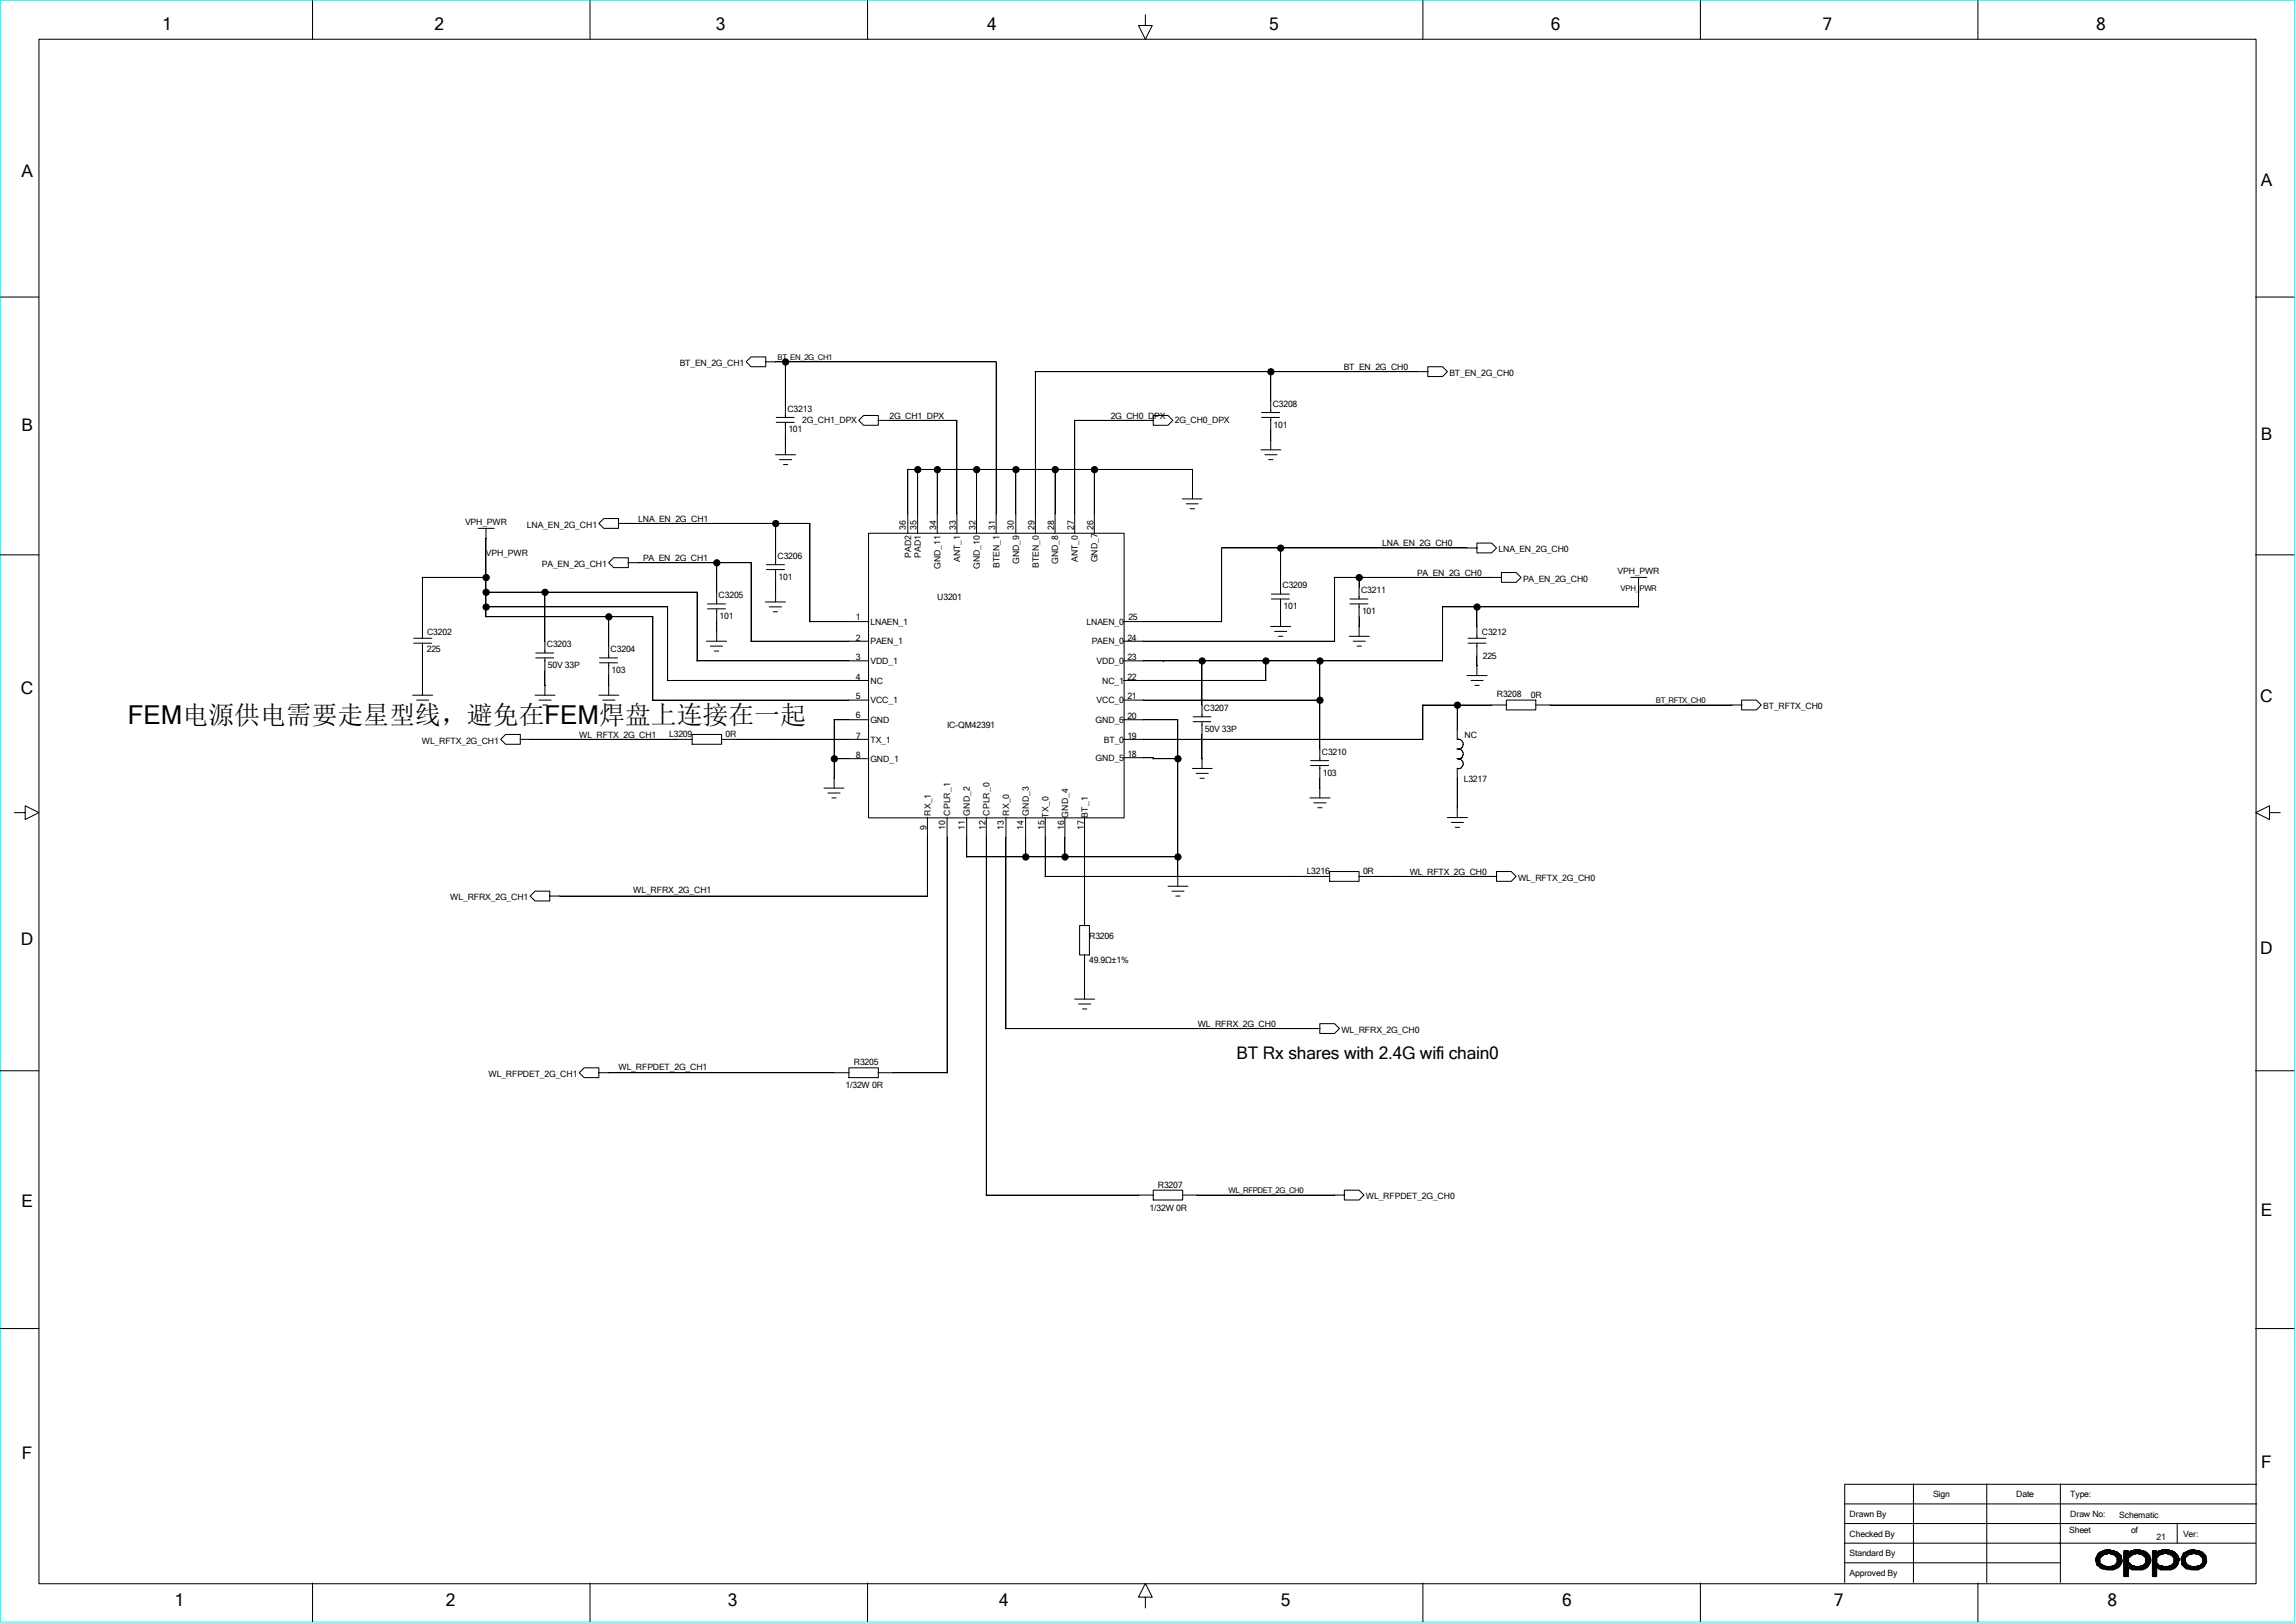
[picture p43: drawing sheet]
<svg xmlns="http://www.w3.org/2000/svg" width="297mm" height="210mm" viewBox="0 0 297 210" stroke-linecap="round" stroke-linejoin="round" font-family="sans-serif">
<defs><g id="words">
<text font-size="3.4" x="16.6" y="93.7">FEM电源供电需要走星型线，避免在FEM焊盘上连接在一起</text>
<g font-size="2.2">
<text x="21" y="3.9">1</text>
<text x="56.2" y="3.9">2</text>
<text x="92.6" y="3.9">3</text>
<text x="127.7" y="3.9">4</text>
<text x="164.2" y="3.9">5</text>
<text x="200.6" y="3.9">6</text>
<text x="235.8" y="3.9">7</text>
<text x="271.1" y="3.9">8</text>
<text x="2.8" y="22.9">A</text>
<text x="292.5" y="24.1">A</text>
<text x="2.8" y="55.8">B</text>
<text x="292.5" y="57">B</text>
<text x="2.7" y="89.7">C</text>
<text x="292.4" y="90.8">C</text>
<text x="2.7" y="122.3">D</text>
<text x="292.4" y="123.5">D</text>
<text x="159.9" y="137.1">BT Rx shares with 2.4G wifi chain0</text>
<text x="2.8" y="156.2">E</text>
<text x="292.5" y="157.4">E</text>
<text x="2.8" y="188.8">F</text>
<text x="292.5" y="189.9">F</text>
<text x="22.6" y="207.9">1</text>
<text x="57.7" y="207.9">2</text>
<text x="94.1" y="207.9">3</text>
<text x="129.2" y="207.9">4</text>
<text x="165.7" y="207.9">5</text>
<text x="202.1" y="207.9">6</text>
<text x="237.2" y="207.9">7</text>
<text x="272.6" y="207.9">8</text>
</g>
<g font-size="1.1">
<text x="87.9" y="47.4">BT_EN_2G_CH1</text>
<text x="173.8" y="47.9">BT_EN_2G_CH0</text>
<text x="101.9" y="53.3">C3213</text>
<text x="164.6" y="52.6">C3208</text>
<text x="187.5" y="48.6">BT_EN_2G_CH0</text>
<text x="102" y="56">101</text>
<text x="103.8" y="54.7">2G_CH1_DPX</text>
<text x="115.1" y="54.2">2G_CH1_DPX</text>
<text x="143.7" y="54.2">2G_CH0_DPX</text>
<text x="152" y="54.7">2G_CH0_DPX</text>
<text x="164.8" y="55.3">101</text>
<text x="60.2" y="67.9">VPH_PWR</text>
<text x="62.9" y="72">VPH_PWR</text>
<text x="68.2" y="68.3">LNA_EN_2G_CH1</text>
<text x="82.5" y="67.5">LNA_EN_2G_CH1</text>
<text x="117.2" y="68.6" transform="rotate(-90 117.2 68.6)">36</text>
<text x="118.6" y="68.6" transform="rotate(-90 118.6 68.6)">35</text>
<text x="121.1" y="68.6" transform="rotate(-90 121.1 68.6)">34</text>
<text x="123.7" y="68.6" transform="rotate(-90 123.7 68.6)">33</text>
<text x="126.2" y="68.6" transform="rotate(-90 126.2 68.6)">32</text>
<text x="128.7" y="68.6" transform="rotate(-90 128.7 68.6)">31</text>
<text x="131.1" y="68.6" transform="rotate(-90 131.1 68.6)">30</text>
<text x="133.8" y="68.6" transform="rotate(-90 133.8 68.6)">29</text>
<text x="136.4" y="68.6" transform="rotate(-90 136.4 68.6)">28</text>
<text x="138.9" y="68.6" transform="rotate(-90 138.9 68.6)">27</text>
<text x="141.5" y="68.6" transform="rotate(-90 141.5 68.6)">26</text>
<text x="178.8" y="70.7">LNA_EN_2G_CH0</text>
<text x="193.8" y="71.5">LNA_EN_2G_CH0</text>
<text x="70.1" y="73.4">PA_EN_2G_CH1</text>
<text x="83.2" y="72.6">PA_EN_2G_CH1</text>
<text x="93" y="77.4">C3205</text>
<text x="100.6" y="72.3">C3206</text>
<text x="100.7" y="75">101</text>
<text x="117.9" y="72.2" transform="rotate(-90 117.9 72.2)">PAD2</text>
<text x="119.1" y="72.2" transform="rotate(-90 119.1 72.2)">PAD1</text>
<text x="121.2" y="77.7">U3201</text>
<text x="121.7" y="73.7" transform="rotate(-90 121.7 73.7)">GND_11</text>
<text x="124.2" y="72.8" transform="rotate(-90 124.2 72.8)">ANT_1</text>
<text x="126.7" y="73.7" transform="rotate(-90 126.7 73.7)">GND_10</text>
<text x="129.3" y="73.5" transform="rotate(-90 129.3 73.5)">BTEN_1</text>
<text x="131.8" y="73" transform="rotate(-90 131.8 73)">GND_9</text>
<text x="134.4" y="73.5" transform="rotate(-90 134.4 73.5)">BTEN_0</text>
<text x="136.9" y="73" transform="rotate(-90 136.9 73)">GND_8</text>
<text x="139.4" y="72.8" transform="rotate(-90 139.4 72.8)">ANT_0</text>
<text x="142" y="72.8" transform="rotate(-90 142 72.8)">GND_7</text>
<text x="165.9" y="76.1">C3209</text>
<text x="176.1" y="76.8">C3211</text>
<text x="183.3" y="74.5">PA_EN_2G_CH0</text>
<text x="197" y="75.3">PA_EN_2G_CH0</text>
<text x="209.3" y="74.3">VPH_PWR</text>
<text x="55.2" y="82.1">C3202</text>
<text x="70.7" y="83.8">C3203</text>
<text x="93.1" y="80.1">101</text>
<text x="110.7" y="80.2">1</text>
<text x="110.7" y="82.9">2</text>
<text x="112.6" y="83.4">PAEN_1</text>
<text x="112.6" y="80.9">LNAEN_1</text>
<text x="140.5" y="80.9">LNAEN_0</text>
<text x="141.2" y="83.4">PAEN_0</text>
<text x="145.8" y="82.9">24</text>
<text x="146" y="80.2">25</text>
<text x="166" y="78.8">101</text>
<text x="176.2" y="79.5">101</text>
<text x="191.7" y="82.1">C3212</text>
<text x="55.2" y="84.4">225</text>
<text x="70.9" y="86.4">50V 33P</text>
<text x="79" y="84.4">C3204</text>
<text x="79.1" y="87.1">103</text>
<text x="110.7" y="88">4</text>
<text x="110.7" y="85.4">3</text>
<text x="112.6" y="85.9">VDD_1</text>
<text x="112.6" y="88.5">NC</text>
<text x="141.9" y="85.9">VDD_0</text>
<text x="142.6" y="88.5">NC_1</text>
<text x="145.8" y="88">22</text>
<text x="145.8" y="85.4">23</text>
<text x="191.8" y="85.3">225</text>
<text x="74.9" y="95.5">WL_RFTX_2G_CH1</text>
<text x="86.6" y="95.4">L3209</text>
<text x="93.9" y="95.4">0R</text>
<text x="110.7" y="95.6">7</text>
<text x="110.7" y="92.9">6</text>
<text x="110.7" y="90.5">5</text>
<text x="112.6" y="91">VCC_1</text>
<text x="112.6" y="93.6">GND</text>
<text x="122.5" y="94.2">IC-QM42391</text>
<text x="141.7" y="93.6">GND_6</text>
<text x="141.9" y="91">VCC_0</text>
<text x="145.8" y="95.6">19</text>
<text x="145.8" y="93">20</text>
<text x="145.8" y="90.5">21</text>
<text x="155.7" y="92">C3207</text>
<text x="155.9" y="94.7">50V 33P</text>
<text x="189.4" y="95.5">NC</text>
<text x="193.6" y="90.2">R3208</text>
<text x="198" y="90.4">0R</text>
<text x="228.1" y="91.8">BT_RFTX_CH0</text>
<text x="54.6" y="96.2">WL_RFTX_2G_CH1</text>
<text x="110.7" y="98.1">8</text>
<text x="112.6" y="98.6">GND_1</text>
<text x="112.6" y="96.1">TX_1</text>
<text x="141.7" y="98.5">GND_5</text>
<text x="142.8" y="96.1">BT_0</text>
<text x="145.8" y="98">18</text>
<text x="171" y="97.7">C3210</text>
<text x="171.1" y="100.4">103</text>
<text x="189.4" y="101.1">L3217</text>
<text x="119.8" y="107.4" transform="rotate(-90 119.8 107.4)">9</text>
<text x="120.4" y="105.5" transform="rotate(-90 120.4 105.5)">RX_1</text>
<text x="122.3" y="107.4" transform="rotate(-90 122.3 107.4)">10</text>
<text x="122.9" y="105.5" transform="rotate(-90 122.9 105.5)">CPLR_1</text>
<text x="124.8" y="107.4" transform="rotate(-90 124.8 107.4)">11</text>
<text x="125.5" y="105.5" transform="rotate(-90 125.5 105.5)">GND_2</text>
<text x="127.5" y="107.4" transform="rotate(-90 127.5 107.4)">12</text>
<text x="128" y="105.5" transform="rotate(-90 128 105.5)">CPLR_0</text>
<text x="129.9" y="107.4" transform="rotate(-90 129.9 107.4)">13</text>
<text x="130.6" y="105.5" transform="rotate(-90 130.6 105.5)">RX_0</text>
<text x="132.4" y="107.4" transform="rotate(-90 132.4 107.4)">14</text>
<text x="133.1" y="105.5" transform="rotate(-90 133.1 105.5)">GND_3</text>
<text x="135.1" y="107.4" transform="rotate(-90 135.1 107.4)">15</text>
<text x="135.6" y="105.8" transform="rotate(-90 135.6 105.8)">TX_0</text>
<text x="137.7" y="107.4" transform="rotate(-90 137.7 107.4)">16</text>
<text x="138.2" y="105.8" transform="rotate(-90 138.2 105.8)">GND_4</text>
<text x="140.2" y="107.4" transform="rotate(-90 140.2 107.4)">17</text>
<text x="140.7" y="105.8" transform="rotate(-90 140.7 105.8)">BT_1</text>
<text x="169" y="113.2">L3216</text>
<text x="176.3" y="113.2">0R</text>
<text x="182.4" y="113.2">WL_RFTX_2G_CH0</text>
<text x="196.4" y="114">WL_RFTX_2G_CH0</text>
<text x="58.3" y="116.5">WL_RFRX_2G_CH1</text>
<text x="81.9" y="115.6">WL_RFRX_2G_CH1</text>
<text x="140.9" y="124.6">49.9Ω±1%</text>
<text x="140.9" y="121.5">R3206</text>
<text x="110.4" y="137.8">R3205</text>
<text x="154.9" y="132.9">WL_RFRX_2G_CH0</text>
<text x="173.5" y="133.6">WL_RFRX_2G_CH0</text>
<text x="63.2" y="139.4">WL_RFPDET_2G_CH1</text>
<text x="80" y="138.5">WL_RFPDET_2G_CH1</text>
<text x="109.4" y="140.8">1/32W 0R</text>
<text x="149.8" y="153.7">R3207</text>
<text x="176.7" y="155.2">WL_RFPDET_2G_CH0</text>
<text x="148.7" y="156.7">1/32W 0R</text>
<text x="239.3" y="196.3">Drawn By</text>
<text x="250.1" y="193.8">Sign</text>
<text x="260.8" y="193.8">Date</text>
<text x="267.8" y="196.3">Draw No:</text>
<text x="267.8" y="193.8">Type:</text>
<text x="274.2" y="196.4">Schematic</text>
<text x="239.3" y="198.8">Checked By</text>
<text x="239.3" y="201.4">Standard By</text>
<text x="239.3" y="203.9">Approved By</text>
<text x="267.7" y="198.3">Sheet</text>
<text x="275.7" y="198.3">of</text>
<text x="279" y="199.2">21</text>
<text x="282.4" y="198.8">Ver:</text>
</g>
<g font-size="1">
<text x="100.6" y="46.6">BT_EN_2G_CH1</text>
<text x="209.6" y="76.4">VPH_PWR</text>
<text x="214.2" y="91">BT_RFTX_CH0</text>
<text x="158.9" y="154.4">WL_RFPDET_2G_CH0</text>
</g>
</g></defs>
<path d="M.1 0h296.7v209.9h-296.7z" fill="none" stroke="#0ff" stroke-width=".13"/>
<g fill="none" stroke="#000" stroke-width=".13">
<path d="M5 5.1h286.8v199.8h-286.8zM40.4 .1v5M76.3 .1v5M112.2 .1v5M148.2 1.9v1.4h.9l-.9 1.8-.9-1.8h.9M184.1 .1v5M220 .1v5M255.9 .1v5M0 38.4h5M291.8 38.4h5M96.5 46.8l.7-.6h1.9v1.3h-1.9zM99 46.8h29.9v22.2"/>
<path d="M100.3 58.8h2.6M100.4 54h2.3M100.4 54.7h2.3M100.8 59.5h1.6M101.6 46.8v7.2M101.6 54.7v4.1M111.7 53.8h1.9v1.2h-1.9l-.6-.6zM113.6 54.4h10.2v14.6M133.9 48.1h50.8M133.9 48.1v20.9M139 54.4h10.2M139 54.4v14.6"/>
<path d="M149.2 53.8h1.9l.6 .6-.6 .6h-1.9zM163.1 58.2h2.6M163.2 54h2.3M163.2 53.4h2.3M163.6 58.8h1.6M164.1 59.5h.6M164.4 48.1v5.3M164.4 54v4.2M184.7 47.5h1.9l.6 .6-.6 .6h-1.9zM0 71.8h5M54.6 74.7h8.3M54.7 74.7v7.9"/>
<path d="M61.8 68.4h2.1M62.8 78.5h23.6v9.6M62.8 76.6h27.4v9M62.8 79.8h21.7v10.8M62.9 68.4v11.4M70.5 76.6v7.9M77.5 67.7l.6-.6h1.9v1.3h-1.9zM78.7 79.8v5.3M79.4 72.2h1.9v1.2h-1.9l-.7-.6zM80 67.7h24.8v12.8M81.2 72.8h16v10.2M91.5 78.8h2.4"/>
<path d="M91.5 78.1h2.4M92.7 72.8v5.3M92.7 78.8v4.2M99 77.9h2.6M99.1 73.7h2.4M99.1 73.1h2.4M99.5 78.5h1.6M100 79.2h.6M100.3 67.7v5.4M100.3 73.7v4.2M101.3 60.1h.6M112.4 69h33v36.8h-33z"/>
<path d="M117.4 60.7h36.9v3.9M117.4 60.7v8.3M118.7 60.7v8.3M121.2 60.7v8.3M126.3 60.7v8.3M131.4 60.7v8.3M136.5 60.7v8.3M141.6 60.7v8.3M153 64.6h2.5M153.5 65.2h1.5M154 65.8h.5M158 70.9h33.1"/>
<path d="M158 70.9v9.6M164.5 77.5h2.3M164.5 76.9h2.3M165.7 70.9v6M165.7 77.5v3.6M172.6 74.7h21.7M172.6 74.7v8.3M174.6 78.1h2.4M174.6 77.5h2.4M175.8 74.7v2.8M175.8 78.1v4.2M186.6 78.5h25.4"/>
<path d="M186.6 78.5v7.1M191.1 70.3h1.9l.6 .6-.6 .6h-1.9zM191.1 78.5v4.1M194.2 74.1h1.9l.7 .6-.7 .7h-1.9zM210.9 74.7h2.1M212 74.7v3.9M291.8 71.8h5M53.4 90h2.6M53.5 83.2h2.3M53.5 82.6h2.3M53.9 90.6h1.6M54.4 91.2h.5"/>
<path d="M54.7 83.2v6.8M64.8 95.7l.6-.7h1.9v1.3h-1.9zM67.3 95.7h22.3M69.2 90h2.6M69.3 85.1h2.3M69.3 84.5h2.3M69.7 90.6h1.6M70.2 91.2h.6M70.5 85.1v4.9M77.5 90h2.6M77.6 85.8h2.3M77.6 85.1h2.3"/>
<path d="M78 90.6h1.5M78.5 91.2h.5M78.7 85.8v4.2M84.4 90.6h28M86.3 88.1h26.1M89.5 95h3.8v1.3h-3.8zM90.1 85.5h22.3M91.4 83h2.6M91.9 83.6h1.6M92.4 84.2h.6M93.3 95.7h19.1M97.1 83h15.3"/>
<path d="M104.7 80.4h7.7M107.9 98.2h4.5M107.9 93.1h4.5M107.9 93.1v8.9M145.3 95.7h38.8M145.3 83h27.3M145.3 93.1h7.1v21.6M145.3 88.1h18.4M145.3 90.6h25.4M145.3 80.4h12.7M145.3 98h3.9v.2M145.3 85.5h41.3"/>
<path d="M149.1 98.2h3.3M154.3 99.4h2.5M154.3 93.4h2.3M154.3 92.8h2.3M155.5 85.5v7.3M155.5 93.4v6M163.7 85.5v2.6M164.4 81.1h2.6M164.9 81.7h1.6M165.4 82.3h.5M169.5 99.1h2.4M169.5 98.4h2.4"/>
<path d="M170.7 85.5v12.9M170.7 99.1v4.2M174.5 82.3h2.6M175 83h1.6M175.6 83.6h.5M184 91.2h10.9M184.1 91.2v4.5M188.5 98.2h.1M188.5 96.9h.1M188.5 91.2v4.5M188.5 99.4v6.4M188.5 98.2l.4 .1 .4 .4"/>
<path d="M188.5 96.9l.4 .1 .4 .4M188.5 95.7a.62 .62 0 0 1 .8 .4M189.3 98.6a.67 .67 0 0 1-.8 .8M189.3 96.1a.68 .68 0 0 1-.6 .8M189.3 97.4a.68 .68 0 0 1-.6 .8M189.8 87.4h2.6M189.9 83.2h2.3M189.9 82.6h2.3M190.3 88.1h1.6M190.8 88.7h.5M191.1 83.2v4.2M194.9 90.6h3.8v1.3h-3.8z"/>
<path d="M198.6 91.2h26.7M225.3 90.6h1.9l.6 .6-.6 .7h-1.9zM1.9 105.2h1.4v-.9l1.7 .9-1.7 .8v-.8M68.6 116l.6-.7h1.9v1.3h-1.9zM71.1 116h48.9M106.6 102h2.6M107.1 102.6h1.6M107.6 103.3h.6M120 105.7v10.3M122.5 105.7v33.2M125 110.9h27.4M125.1 105.7v5.2"/>
<path d="M127.6 105.7v49M130.1 105.7v27.4M132.7 105.7v5.2M135.2 113.4h36.8M135.2 105.7v7.8M137.8 105.7v5.2M139.7 119.8h1.2v3.8h-1.2zM140.3 105.7v14.1M151.1 114.7h2.6M151.6 115.3h1.6M152.1 116h.6M154.7 100.1h1.6"/>
<path d="M155.2 100.7h.6M169.5 103.3h2.5M170 103.9h1.5M170.5 104.5h.5M172 112.8h3.8v1.2h-3.8zM175.8 113.4h17.8M187.2 105.8h2.6M187.7 106.4h1.6M188.3 107.1h.5M193.6 112.8h1.9l.6 .6-.6 .6h-1.9zM293.6 105.2v-.9l-1.8 .9 1.8 .8v-.8h1.4M0 138.6h5"/>
<path d="M75.6 138.2h1.9v1.2h-1.9l-.7-.6zM77.4 138.8h32.5M109.8 138.2h3.8v1.2h-3.8zM113.6 138.8h8.9M130.1 133.1h40.7M139 129.3h2.6M139.5 129.9h1.6M140 130.6h.6M140.3 123.5v5.8M170.7 132.5h1.9l.7 .6-.7 .6h-1.9zM291.8 138.6h5M127.6 154.6h21.6"/>
<path d="M149.2 154h3.8v1.3h-3.8zM153 154.6h20.9M173.9 154h1.9l.6 .6-.6 .7h-1.9zM0 171.9h5M291.8 171.9h5M238.6 194.6h53.3M238.6 199.7h53.2M238.6 197.1h53.2M247.5 192v12.8M257 192v12.8M266.5 192v12.8M281.6 197.1v2.6"/>
<path d="M291.9 192.1h-53.3v12.7M40.4 204.9v4.9M76.3 204.9v4.9M112.2 204.9v4.9M148.2 206.7h.9l-.9-1.8-.9 1.8h.9v1.4M184.1 204.9v4.9M220 204.9v4.9M238.6 202.2h27.9M255.9 204.9v4.9M271.1 201.6h.6M271.1 201.7h.5M271.1 201.8h.5"/>
<path d="M271.1 202h.5M271.1 202.1h.5M271.2 202.2h.4M271.2 201.3h.8M271.2 202.4h.7M271.2 202.5h.8M271.2 201.5v1M271.2 201.4v.8M271.3 202.6h.8M271.4 201.2v1.4h.6v.4v-.6M271.4 201.2v1.3M271.4 201h2.5"/>
<path d="M271.5 201v1.6v-1.5v.1M271.5 202.2v.4h.7M271.5 201a2.22 2.22 0 0 1 2.9 .3l.1 .8a1.54 1.54 0 0 1-1.7 1l-.9-.1-.7-.5-.1-.8zM271.6 201.6l.5-.4 .7-.2 .7 .2 .4 .4v.6l-.4 .4-.7 .1-.7-.1-.5-.4zM271.6 200.9v1.8M271.6 200.8h2.2M271.7 200.8v.7M271.7 202.3v.6M271.9 202.5v.5h1.9M271.9 200.8v.7h-.7M272 200.7v.5M272 200.7h1.4"/>
<path d="M272.1 200.7v.5h-.8M272.1 202.6v.4M272.2 200.7v.4M272.2 202.6v.4M272.2 200.6h.8M272.4 200.7v.4M272.4 202.7v.4M272.5 203.1h1M272.5 200.5v.6M272.5 202.7v.4M272.6 200.5v.6h-1.3M272.6 202.7v.4"/>
<path d="M272.8 200.5v.5M272.8 202.7v.4M272.9 200.5v.5M272.9 202.7v.4M273 200.5v.6h1.2M273 202.7v.4M273.1 200.7v.4M273.1 202.7v.4M273.3 200.7v.4M273.3 202.6v.5M273.3 202.6h1M273.4 200.7v.4"/>
<path d="M273.4 202.6v.5M273.4 201.2h.9M273.5 202.6v.4v-.4M273.5 200.7v.5M273.6 201.3h.8M273.6 200.8v.5M273.6 202.4v.6h-1.5M273.7 201.5h.7M273.8 200.8v.7M273.8 202.3v.6M273.9 202.2h.5M273.9 201.6h.5"/>
<path d="M273.9 201.7h.5M273.9 201.8h.6M273.9 202h.6M273.9 202.1h.6M273.9 200.8v.8M273.9 202.2v.7M274 200.9v2h-2.4M274.2 201v1.7h-2.6M274.3 201.2v1.3h-.7M274.4 201.3v1.1h-.7M274.7 202.2h.7M274.7 201h3"/>
<path d="M274.7 201.2h1.2M274.7 201.6h.6M274.7 201.7h.6M274.7 201.8h.6M274.7 202h.6M274.7 202.1h.6M274.7 202.4h.8M274.7 202.5h1M274.7 202.6h1.1M274.7 203h.6M274.7 203.1h.6M274.7 200.8h2.9"/>
<path d="M274.7 200.7h.6M274.7 203.2h.6M274.7 203.4h.6M274.7 203.5h.6M274.7 203.6h.6M274.7 203.8h.6M274.7 203.9h.6M274.8 200.7h.5v.3v-.2l.9-.2h.6l.3 .1a1.21 1.21 0 0 1 1 .9 1.21 1.21 0 0 1-.4 1.3 2.25 2.25 0 0 1-1.4 .2 .83 .83 0 0 1-.9-.2h-.1v1.1h-.5zM274.8 200.7v3.3M274.9 200.7v3.3M275 200.7v3.3M275.2 200.7v3.3"/>
<path d="M275.3 200.7v3.3h-.6M275.3 201.6l.5-.4 .6-.2 .8 .2 .4 .4v.6l-.4 .4-.8 .1-.6-.1-.5-.4zM275.4 200.8v.8M275.4 202.2v.7M275.5 203h2.1M275.5 200.8v.7h-.8M275.5 202.3v.7M275.6 200.7h1.7M275.7 200.7v.6h-1M275.7 202.4v.6M275.8 200.7v.5M275.8 202.6v.5"/>
<path d="M275.9 200.7v.4M275.9 202.6v.5M276.1 200.5v.6M276.1 202.6v.5M276.1 200.6h.7M276.2 200.5v.6h-1.5M276.2 202.7v.4M276.3 200.5v.6M276.3 202.7v.4M276.4 200.5v.5M276.4 202.7v.4M276.6 200.5v.6"/>
<path d="M276.6 202.7v.4M276.6 201.1h1.2M276.7 200.5v.6M276.7 202.7v.4M276.8 200.5v.6M276.8 202.7v.4M276.9 200.7v.4M276.9 202.6v.5M277 201.2h1M277 202.6h.8M277.1 200.7v.4M277.1 202.6v.5"/>
<path d="M277.2 200.7v.5M277.2 202.6v.5h-1.4M277.3 201.3h.8M277.3 202.5h.7M277.3 200.7v.6M277.3 202.4v.6M277.4 201.5h.7M277.5 200.8v.7M277.5 202.3v.7M277.5 202.2h.7M277.5 201.6h.6M277.5 201.7h.7"/>
<path d="M277.5 201.8h.7M277.5 202.1h.7M277.6 200.8v.8M277.6 202.2v.7M277.7 200.9v2h-3M277.8 201v1.7h-3.1M278 201.2v1.4M278.1 201.3v1.1h-.7M278.2 201.8v.2h-.7M278.4 202.2h.6M278.4 201h3M278.4 201.2h1.1"/>
<path d="M278.4 201.6h.6M278.4 201.7h.6M278.4 201.8h.6M278.4 202h.6M278.4 202.1h.6M278.4 202.4h.7M278.4 202.5h.8M278.4 202.6h1.1M278.4 203h.6M278.4 203.1h.6M278.4 200.8h2.9M278.4 200.7h.6"/>
<path d="M278.4 203.2h.6M278.4 203.4h.6M278.4 203.5h.6M278.4 203.6h.6M278.4 203.8h.6M278.4 203.9h.6M278.5 200.7h.5v.3v-.2h.1a2.02 2.02 0 0 1 2.4 .3l.1 .2a.49 .49 0 0 1 .2 .8 1.18 1.18 0 0 1-1.6 1h-.2a.83 .83 0 0 1-.9-.2h-.1v1.1h-.5zM278.5 200.7v3.3M278.6 200.7v3.3M278.7 200.7v3.3M278.8 200.7v3.3M279 200.7v3.3h-.6"/>
<path d="M279.1 200.8v.7h-.7M279.1 202.3v.6M279.2 203h2.1M279.2 200.7v.6h-.8M279.2 202.4v.6M279.3 200.7h1.7M279.4 200.7v.5M279.4 202.6v.4M279.4 201.2l.7-.2 .8 .2 .4 .4v.6l-.4 .4-.8 .1-.7-.1-.4-.4v-.6zM279.5 200.7v.4M279.5 202.6v.5M279.6 200.5v.6"/>
<path d="M279.6 202.6v.5M279.7 200.5v.6h-1.3M279.7 202.6v.5M279.9 200.5v.6M279.9 202.7v.4M280 200.5v.5M280 202.7v.4M280.1 200.5v.5M280.1 202.7v.4M280.2 200.5v.5M280.2 202.7v.4M280.3 201.1h1.2"/>
<path d="M280.4 200.5v.6M280.4 202.7v.4M280.5 200.5v.6M280.5 202.7v.4M280.6 200.5v.6M280.6 202.6v.5M280.7 201.2h.9M280.8 200.7v.4M280.8 202.6v.5M280.8 202.6h.7M280.9 200.7v.5M280.9 202.6v.5h-1.5"/>
<path d="M281 201.3h.8M281 202.5h.6M281 200.7v.6M281 202.4v.6M281.1 201.5h.7M281.1 200.8v.7M281.1 202.3v.7M281.2 202.2h.6M281.2 201.6h.7M281.2 201.7h.7M281.2 201.8h.7M281.2 202h.7"/>
<path d="M281.2 202.1h.6M281.3 200.8v2.1M281.4 200.9v2h-3M281.5 201v1.7h-3.1M281.6 201.2v1.4M281.8 201.3v1.1h-.7M282.1 201.7h.6M282.2 201.8h.5M282.2 202h.5M282.2 202.2h.5M282.2 201.6h.5M282.2 202.4h.6"/>
<path d="M282.3 201.3v1.2h.7M282.3 202.1h.4M282.4 201.2h.8M282.4 202.6h.8M282.4 201v1.6M282.5 201h2.4M282.5 200.9v1.8M282.5 201a2.06 2.06 0 0 1 2.8 .3l.2 .8-.4 .6-.8 .4-1.5-.1-.5-.5-.1-.8zM282.6 202.9h2.4M282.7 200.9v2M282.7 200.8h2.1M282.8 200.8v.7h-.6"/>
<path d="M282.8 202.2v.8M282.9 200.8v.5h-.5M282.9 202.3v.7M283 200.7h1.3M283 201.2l.8-.2 .8 .2 .3 .4v.6l-.3 .4-.8 .1-.8-.1-.3-.4v-.6zM283 200.7v.5M283 202.4v.6M283.2 200.7v.4M283.2 202.6v.4M283.3 200.6h.6M283.3 200.7v.4M283.3 202.6v.5"/>
<path d="M283.4 200.7v.4M283.4 202.7v.4M283.5 200.5v.6h-1M283.5 202.7v.4M283.7 200.5v.6M283.7 202.7v.4M283.8 200.5v.5M283.8 202.7v.4M283.9 200.5v.6M283.9 202.7v.4M284 201.1h1.1M284.1 200.7v.4"/>
<path d="M284.1 202.7v.4M284.2 200.7v.4M284.2 202.7v.4M284.3 200.7v.4M284.3 202.6v.5M284.4 200.7v.4M284.4 202.6v.5h-1M284.5 201.2h.7M284.6 200.7v.5M284.6 202.6v.4h-1.9M284.6 201.3h.7M284.6 202.5h.6"/>
<path d="M284.7 200.8v.5M284.7 202.4v.6M284.8 201.5h.5M284.8 200.8v.7M284.8 202.3v.6M284.9 202.2h.4M284.9 201.6h.4M284.9 201.7h.4M284.9 201.8h.6M284.9 202h.6M284.9 202.1h.6M284.9 200.9v2"/>
<path d="M285.1 201v1.7h-2.6M285.2 201.2v1.4h-.9M285.3 201.3v1.1h-.5"/>
<circle cx="101.6" cy="46.8" r=".4"/>
<circle cx="164.4" cy="48.1" r=".4"/>
<circle cx="62.9" cy="74.7" r=".4"/>
<circle cx="62.9" cy="76.6" r=".4"/>
<circle cx="62.9" cy="78.5" r=".4"/>
<circle cx="70.5" cy="76.6" r=".4"/>
<circle cx="78.8" cy="79.8" r=".4"/>
<circle cx="92.7" cy="72.8" r=".4"/>
<circle cx="100.4" cy="67.8" r=".4"/>
<circle cx="118.7" cy="60.8" r=".4"/>
<circle cx="121.3" cy="60.8" r=".4"/>
<circle cx="126.3" cy="60.8" r=".4"/>
<circle cx="131.4" cy="60.8" r=".4"/>
<circle cx="136.5" cy="60.8" r=".4"/>
<circle cx="141.6" cy="60.8" r=".4"/>
<circle cx="165.7" cy="70.9" r=".4"/>
<circle cx="175.8" cy="74.7" r=".4"/>
<circle cx="191.1" cy="78.5" r=".4"/>
<circle cx="107.9" cy="98.2" r=".4"/>
<circle cx="152.4" cy="98.2" r=".4"/>
<circle cx="155.5" cy="85.5" r=".4"/>
<circle cx="163.8" cy="85.5" r=".4"/>
<circle cx="170.8" cy="85.5" r=".4"/>
<circle cx="170.8" cy="90.6" r=".4"/>
<circle cx="188.5" cy="91.2" r=".4"/>
<circle cx="132.7" cy="110.9" r=".4"/>
<circle cx="137.8" cy="110.9" r=".4"/>
<circle cx="152.4" cy="110.9" r=".4"/>
</g>
<g fill="#000">
<path d="M101.6 56.3v1.3z" fill-rule="evenodd"/>
<path d="M100.3 46.8h1.3z" fill-rule="evenodd"/>
<path d="M164.4 55.7v1.2z" fill-rule="evenodd"/>
<path d="M62.9 78.5v1.3z" fill-rule="evenodd"/>
<path d="M62.9 76.6v1.9z" fill-rule="evenodd"/>
<path d="M62.9 74.7v1.9z" fill-rule="evenodd"/>
<path d="M100.3 75.4v1.2z" fill-rule="evenodd"/>
<path d="M117.4 60.7h1.3z" fill-rule="evenodd"/>
<path d="M165.7 79.2v.6z" fill-rule="evenodd"/>
<path d="M175.8 79.8v1.3z" fill-rule="evenodd"/>
<path d="M175.8 74.7v1.3z" fill-rule="evenodd"/>
<path d="M70.5 86.8v1.9z" fill-rule="evenodd"/>
<path d="M78.7 87.4v1.3z" fill-rule="evenodd"/>
<path d="M92.7 80.4v1.3z" fill-rule="evenodd"/>
<path d="M107.9 98.2h.6z" fill-rule="evenodd"/>
<path d="M108.5 98.2h1.3z" fill-rule="evenodd"/>
<path d="M107.9 93.1h1.9z" fill-rule="evenodd"/>
<path d="M147.9 98h1.3z" fill-rule="evenodd"/>
<path d="M149.2 98v.2z" fill-rule="evenodd"/>
<path d="M191.1 84.9v1.2z" fill-rule="evenodd"/>
<path d="M166.9 113.4h.7z" fill-rule="evenodd"/>
<path d="M170.7 100.7v1.3z" fill-rule="evenodd"/>
<path d="M177.7 113.4h.7z" fill-rule="evenodd"/>
<path d="M178.4 113.4h1.9z" fill-rule="evenodd"/>
<circle cx="101.6" cy="46.8" r=".41"/>
<circle cx="164.4" cy="48.1" r=".41"/>
<circle cx="62.9" cy="76.6" r=".41"/>
<circle cx="62.9" cy="78.5" r=".41"/>
<circle cx="62.9" cy="74.7" r=".41"/>
<circle cx="70.5" cy="76.6" r=".41"/>
<circle cx="78.8" cy="79.8" r=".41"/>
<circle cx="92.7" cy="72.8" r=".41"/>
<circle cx="100.4" cy="67.8" r=".41"/>
<circle cx="118.7" cy="60.8" r=".41"/>
<circle cx="121.3" cy="60.8" r=".41"/>
<circle cx="126.3" cy="60.8" r=".41"/>
<circle cx="131.4" cy="60.8" r=".41"/>
<circle cx="136.5" cy="60.8" r=".41"/>
<circle cx="141.6" cy="60.8" r=".41"/>
<circle cx="165.7" cy="70.9" r=".41"/>
<circle cx="175.8" cy="74.7" r=".41"/>
<circle cx="191.1" cy="78.5" r=".41"/>
<circle cx="107.9" cy="98.2" r=".41"/>
<circle cx="152.4" cy="98.2" r=".41"/>
<circle cx="155.5" cy="85.5" r=".41"/>
<circle cx="163.8" cy="85.5" r=".41"/>
<circle cx="170.8" cy="90.6" r=".41"/>
<circle cx="170.8" cy="85.5" r=".41"/>
<circle cx="188.5" cy="91.2" r=".41"/>
<circle cx="132.7" cy="110.9" r=".41"/>
<circle cx="137.8" cy="110.9" r=".41"/>
<circle cx="152.4" cy="110.9" r=".41"/>
</g>
<use href="#words"/>
</svg>
